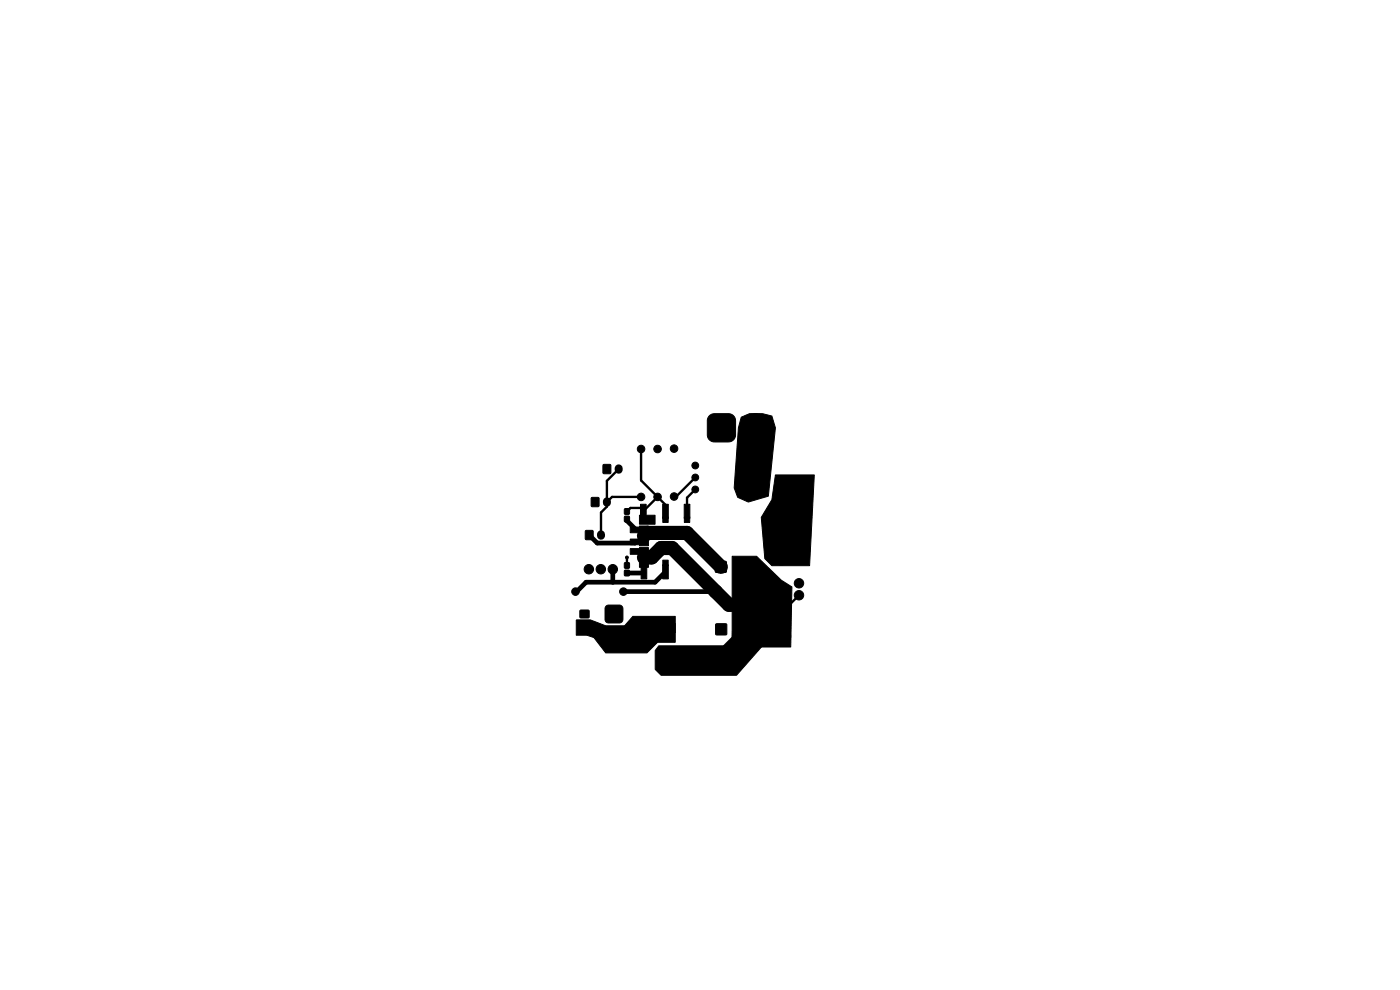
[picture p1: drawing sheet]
<svg xmlns="http://www.w3.org/2000/svg" width="297mm" height="210mm" viewBox="0 0 297 210" stroke-linecap="round" stroke-linejoin="round" font-family="sans-serif">
<g fill="#000" stroke="#000" stroke-width=".21">
<path d="M128 98.6h1.5v1.8h-1.5zM150.5 88.2l.9-.4h3.1a1.5 1.5 0 0 1 1.5 1.5v3a1.5 1.5 0 0 1-1.5 1.5h-2.9a1.5 1.5 0 0 1-1.5-1.5v-3.2zM157.2 88.5l1.8-.7h2.7l2 .5 .8 2.5-1.5 14.5-4.3 1.2-2.2-1-.8-2 .9-12.7zM124.2 112.6h1.6v1.8h-1.6zM125.5 105.6h1.5v1.8h-1.5zM132.5 107.9h1v1.2h-1zM132.5 109.5h1v1.2h-1zM135.9 107h1.2v2.5h-1.2zM133.7 111.8h2.5v1.2h-2.5zM133.7 114.3h2.5v1.2h-2.5zM133.7 116.4h2.5v1.2h-2.5zM135.7 111.6h1.9v4.2h-1.9z"/>
<path d="M135.7 109.3h3.3v1.9h-3.3zM140.6 107h1.2v3h-1.2zM140.6 109.7h1.1v1.1h-1.1zM140.6 118.8h1.1v1.2h-1.1zM145.1 107h1.2v3h-1.2zM145.2 109.7h1.1v1.1h-1.1zM151.8 119.1h2.3v2.3h-2.3zM160 101.3h2v4h-2zM166 101.3h2v4h-2zM123.1 129.5h1.8v1.5h-1.8zM128.5 128.6l.6-.2h2.3l.5 .1 .2 .6v2.3l-.1 .5-.6 .3h-2.3l-.5-.2-.3-.6v-2.3zM132.5 121h1v1.1h-1z"/>
<path d="M132.5 119.4h1v1.1h-1zM136 120.3h1.2v2.5h-1.2zM135.7 116.2h1.9v4.1h-1.9zM140.6 119.8h1.2v3h-1.2zM122.2 131.6l3-.1 3.3 1.3h4l1.8-2h8.9v5.5h-3.7l-2.3 2.2h-8.7l-2.5-3.2-1.5-.5h-2.3zM139.3 138.3h3.9v2h-3.9zM139.3 132.3h3.9v2h-3.9zM151.9 132.4h2.2v2.2h-2.2zM155.3 118h5.2l5.2 5.1 2.3 1.4-.3 12.8h-12.5zM164.5 100.8h8.3l-1.1 19.2h-8l-1.5-1.5-.7-8.7 2.2-3.8zM139.7 137h22l-5.5 6.3h-16l-1.2-1.3v-4z"/>
<circle cx="136" cy="95.2" r=".8"/>
<circle cx="139.5" cy="95.2" r=".8"/>
<circle cx="143" cy="95.2" r=".8"/>
<circle cx="147.5" cy="98.7" r=".72"/>
<circle cx="160.2" cy="90.7" r="3"/>
<circle cx="133" cy="118.2" r=".3"/>
<circle cx="136" cy="105.4" r=".8"/>
<circle cx="139.5" cy="105.4" r=".8"/>
<circle cx="143" cy="105.3" r=".8"/>
<circle cx="147.5" cy="103.8" r=".72"/>
<circle cx="147.5" cy="101.3" r=".72"/>
<circle cx="165.7" cy="117.8" r="2"/>
<circle cx="165.7" cy="111.1" r="2"/>
<circle cx="122.1" cy="125.5" r=".8"/>
<circle cx="124.9" cy="120.7" r="1"/>
<circle cx="127.5" cy="120.7" r="1"/>
<circle cx="130" cy="120.7" r="1"/>
<circle cx="130.2" cy="135.3" r="1.9"/>
<circle cx="132.2" cy="125.5" r=".8"/>
<circle cx="157.9" cy="120.2" r="1.2"/>
<circle cx="158" cy="133.5" r="1.2"/>
<circle cx="165.7" cy="128.3" r="2"/>
<circle cx="165.7" cy="135" r="2"/>
<circle cx="169.5" cy="123.7" r="1"/>
<circle cx="169.5" cy="126.3" r="1"/>
</g>
<path d="M131.2 99.4v.3M127.5 113.4v.3M128.7 106.4v.3M123.9 132.8h.2" fill="none" stroke="#000" stroke-width="1.7"/>
<path d="M136.6 118.3h1.6l2-2h2.4l12 12h11.1M136.6 113.7l.6-.7h8.5l7.2 7.3" fill="none" stroke="#000" stroke-width="3"/>
<path d="M131.2 99.5l-2.5 2.5v5.5l-1.2 1.2v4.8M136 95.3v6.6l5.2 5.2v1.4M133 110.1v.4M133 118.3v1.6M136 105.4h-6.2l-1.1 1.1M139.5 105.4l-2.8 2.8h-.2l-.5-.4h-2.3l-.7 .7M147.5 103.8l-1.8 1.8v2.9M147.5 101.3l-4 4h-.5M169.5 126.3l-2 2h-1.8" fill="none" stroke="#000" stroke-width=".5"/>
<path d="M153 90.8h.1M165.7 111.2v6.7M158 133.5h6.3l1.4 1.5v-6.9l-7.8-7.8v13.5l-5.4 5.5h-11.3" fill="none" stroke="#000" stroke-width="2"/>
<path d="M125 113.5l1.7 1.7h8l.3-.3M133 110.1v.4l2 1.9M130 120.8v2.7M132.2 125.5h19.6M133 121.6h.1M133 121.6h3.6M141.2 121.3l-2.2 2.2h-14.7l-2.2 2.3" fill="none" stroke="#000" stroke-width="1"/>
</svg>
